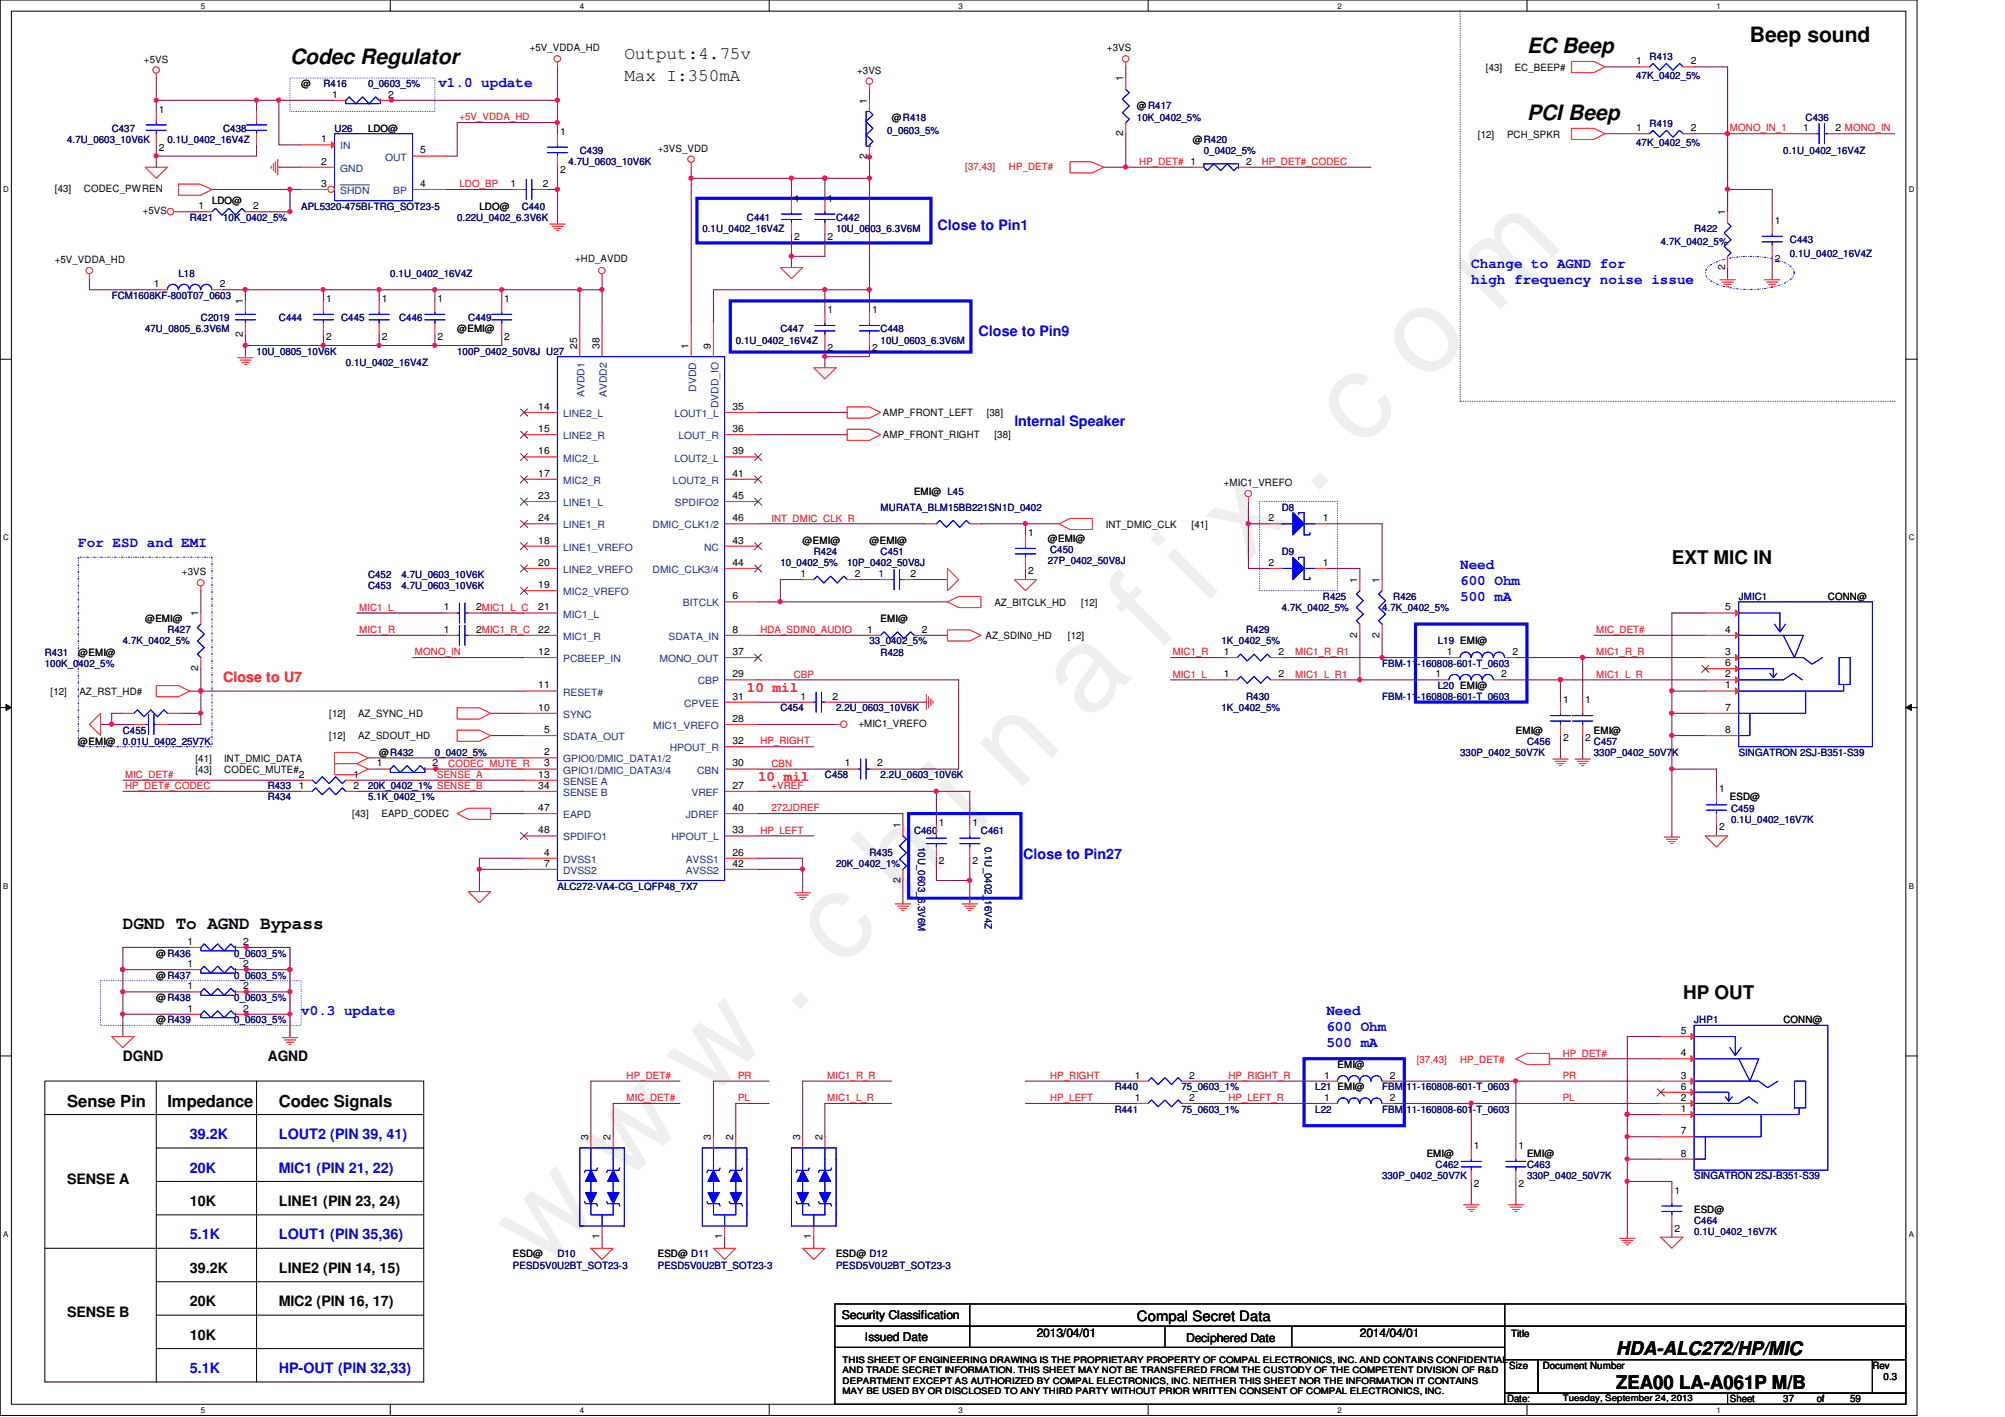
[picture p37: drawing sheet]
<svg xmlns="http://www.w3.org/2000/svg" width="297mm" height="210mm" viewBox="0 0 297 210" stroke-linecap="round" stroke-linejoin="round" font-family="sans-serif">
<defs><g id="words">
<text font-size="17.6" fill="#f0f" x="80.1" y="188" transform="rotate(-45 80.1 188)">w w w . c h i n a f i x . c o m</text>
<g font-size="3.1">
<text x="43" y="9.5">Codec Regulator</text>
<text x="226.2" y="7.8">EC Beep</text>
<text x="259.2" y="6.2">Beep sound</text>
<text x="226.2" y="17.7">PCI Beep</text>
</g>
<g font-size="2.8">
<text x="247.7" y="83.5">EXT MIC IN</text>
<text x="249.3" y="147.9">HP OUT</text>
<text x="239.4" y="200.7">HDA-ALC272/HP/MIC</text>
<text x="239.4" y="205.7">ZEA00 LA-A061P M/B</text>
</g>
<g font-size="2.6">
<text x="92.5" y="8.7">Output:4.75v</text>
<text x="92.5" y="12">Max I:350mA</text>
<text x="18.2" y="137.5">DGND To AGND Bypass</text>
</g>
<g font-size="2.5">
<text x="9.9" y="164">Sense Pin</text>
<text x="24.8" y="164">Impedance</text>
<text x="41.3" y="164">Codec Signals</text>
</g>
<g font-size="2.1" fill="#00f">
<text x="64.9" y="13">v1.0 update</text>
<text x="138.9" y="34">Close to Pin1</text>
<text x="218" y="39.7">Change to AGND for</text>
<text x="218" y="42.1">high frequency noise issue</text>
<text x="145" y="49.7">Close to Pin9</text>
<text x="150.3" y="63.1">Internal Speaker</text>
<text x="11.6" y="81">For ESD and EMI</text>
<text x="216.3" y="84.3">Need</text>
<text x="216.3" y="86.7">600 Ohm</text>
<text x="216.3" y="89">500 mA</text>
<text x="151.6" y="127.3">Close to Pin27</text>
<text x="44.6" y="150.3">v0.3 update</text>
<text x="196.5" y="150.3">Need</text>
<text x="196.5" y="152.7">600 Ohm</text>
<text x="196.5" y="155.1">500 mA</text>
<text x="28.1" y="173.7">20K</text>
<text x="28.1" y="168.7">39.2K</text>
<text x="41.3" y="173.7">MIC1 (PIN 21, 22)</text>
<text x="41.3" y="168.7">LOUT2 (PIN 39, 41)</text>
<text x="28.1" y="183.6">5.1K</text>
<text x="41.3" y="183.6">LOUT1 (PIN 35,36)</text>
<text x="28.1" y="203.4">5.1K</text>
<text x="41.3" y="203.4">HP-OUT (PIN 32,33)</text>
</g>
<g font-size="2.1" fill="#f00">
<text x="33.1" y="101">Close to U7</text>
<text x="110.7" y="102.4">10 mil</text>
<text x="112.3" y="115.7">10 mil</text>
</g>
<g font-size="2.1">
<text x="18.2" y="157.2">DGND</text>
<text x="39.7" y="157.2">AGND</text>
<text x="9.9" y="175.3">SENSE A</text>
<text x="28.1" y="178.6">10K</text>
<text x="41.3" y="178.6">LINE1 (PIN 23, 24)</text>
<text x="28.1" y="188.6">39.2K</text>
<text x="41.3" y="188.6">LINE2 (PIN 14, 15)</text>
<text x="9.9" y="195.2">SENSE B</text>
<text x="28.1" y="193.5">20K</text>
<text x="41.3" y="193.5">MIC2 (PIN 16, 17)</text>
<text x="168.4" y="195.6">Compal Secret Data</text>
<text x="28.1" y="198.5">10K</text>
</g>
<g font-size="1.8">
<text x="124.7" y="195.5">Security Classification</text>
<text x="128.1" y="198.6">Issued Date</text>
<text x="153.6" y="198.1">2013/04/01</text>
<text x="175.7" y="198.8">Deciphered Date</text>
<text x="201.5" y="198.1">2014/04/01</text>
</g>
<g font-size="1.5">
<text x="21.3" y="9.3">+5VS</text>
<text x="78.5" y="7.6">+5V_VDDA_HD</text>
<text x="127" y="10.9">+3VS</text>
<text x="164" y="7.6">+3VS</text>
<text x="220.1" y="10.5">[43]</text>
<text x="224.4" y="10.5">EC_BEEP#</text>
<text x="242.4" y="9.5">1</text>
<text x="250.5" y="9.5">2</text>
<text x="23.5" y="16.7">1</text>
<text x="44.6" y="12.9">@</text>
<text x="49.2" y="14.5">1</text>
<text x="57.5" y="14.5">2</text>
<text x="128.4" y="15.4" transform="rotate(-90 128.4 15.4)">1</text>
<text x="132.1" y="17.9">@R418</text>
<text x="166.4" y="12.1" transform="rotate(-90 166.4 12.1)">1</text>
<text x="168.4" y="16.2">@R417</text>
<text x="23.5" y="22.3">2</text>
<text x="47.6" y="21.1">1</text>
<text x="54.5" y="19.5">LDO@</text>
<text x="62.3" y="22.7">5</text>
<text x="83" y="20">1</text>
<text x="97.4" y="22.5">+3VS_VDD</text>
<text x="128.4" y="23.6" transform="rotate(-90 128.4 23.6)">2</text>
<text x="166.4" y="20.2" transform="rotate(-90 166.4 20.2)">2</text>
<text x="176.7" y="21.2">@R420</text>
<text x="218.9" y="20.5">[12]</text>
<text x="223.3" y="20.5">PCH_SPKR</text>
<text x="242.4" y="19.4">1</text>
<text x="250.5" y="19.4">2</text>
<text x="267.2" y="19.4">1</text>
<text x="271.9" y="19.4">2 MONO_IN</text>
<text x="8.1" y="28.4">[43]</text>
<text x="12.4" y="28.4">CODEC_PWREN</text>
<text x="47.6" y="24.4">2</text>
<text x="47.6" y="27.7">3</text>
<text x="62.3" y="27.7">4</text>
<text x="75.6" y="27.7">1</text>
<text x="80.4" y="27.7">2</text>
<text x="83" y="25.6">2</text>
<text x="117.6" y="29.9">1</text>
<text x="122.6" y="29.9">1</text>
<text x="184.6" y="24.4">2</text>
<text x="21.2" y="31.7">+5VS</text>
<text x="29.4" y="31">1</text>
<text x="31.4" y="30.3">LDO@</text>
<text x="37.5" y="31">2</text>
<text x="71" y="31.1">LDO@</text>
<text x="117.6" y="35.5">2</text>
<text x="122.6" y="35.5">2</text>
<text x="255.6" y="31.9" transform="rotate(-90 255.6 31.9)">1</text>
<text x="262.9" y="33.2">1</text>
<text x="8.1" y="39">+5V_VDDA_HD</text>
<text x="85.2" y="38.8">+HD_AVDD</text>
<text x="255.6" y="40" transform="rotate(-90 255.6 40)">2</text>
<text x="262.9" y="38.8">2</text>
<text x="22.8" y="42.5">1</text>
<text x="32.6" y="42.5">2</text>
<text x="36" y="45.1" transform="rotate(-90 36 45.1)">1</text>
<text x="48.3" y="44.7">1</text>
<text x="56.6" y="44.7">1</text>
<text x="64.8" y="44.7">1</text>
<text x="74.7" y="44.7">1</text>
<text x="122.6" y="46.4">1</text>
<text x="129.2" y="46.4">1</text>
<text x="36" y="49.9" transform="rotate(-90 36 49.9)">2</text>
<text x="48.3" y="50.4">2</text>
<text x="56.6" y="50.4">2</text>
<text x="64.8" y="50.4">2</text>
<text x="67.7" y="49.2">@EMI@</text>
<text x="74.7" y="50.4">2</text>
<text x="85.5" y="51.7" transform="rotate(-90 85.5 51.7)">25</text>
<text x="88.8" y="51.7" transform="rotate(-90 88.8 51.7)">38</text>
<text x="102" y="51.7" transform="rotate(-90 102 51.7)">1</text>
<text x="105.3" y="51.7" transform="rotate(-90 105.3 51.7)">9</text>
<text x="122.6" y="52">2</text>
<text x="129.2" y="52">2</text>
<text x="79.8" y="60.7">14</text>
<text x="79.8" y="64">15</text>
<text x="108.5" y="64">36</text>
<text x="108.5" y="60.7">35</text>
<text x="130.8" y="61.6">AMP_FRONT_LEFT</text>
<text x="130.8" y="64.9">AMP_FRONT_RIGHT</text>
<text x="146.2" y="61.6">[38]</text>
<text x="147.3" y="64.9">[38]</text>
<text x="79.8" y="70.6">17</text>
<text x="79.8" y="67.3">16</text>
<text x="108.5" y="70.6">41</text>
<text x="108.5" y="67.3">39</text>
<text x="79.8" y="73.9">23</text>
<text x="79.8" y="77.2">24</text>
<text x="108.5" y="77.2">46</text>
<text x="108.5" y="73.9">45</text>
<text x="135.4" y="73.3">EMI@ L45</text>
<text x="181.3" y="72">+MIC1_VREFO</text>
<text x="187.9" y="77.2">2</text>
<text x="196" y="77.2">1</text>
<text x="79.8" y="80.5">18</text>
<text x="79.8" y="83.8">20</text>
<text x="108.5" y="83.8">44</text>
<text x="108.5" y="80.5">43</text>
<text x="118.9" y="80.6">@EMI@</text>
<text x="128.8" y="80.6">@EMI@</text>
<text x="152.3" y="79.4">1</text>
<text x="155.2" y="80.3">@EMI@</text>
<text x="163.8" y="78.1">INT_DMIC_CLK</text>
<text x="176.5" y="78.1">[41]</text>
<text x="187.9" y="83.8">2</text>
<text x="196" y="83.8">1</text>
<text x="27" y="85.2">+3VS</text>
<text x="79.8" y="87.1">19</text>
<text x="108.5" y="88.8">6</text>
<text x="118.6" y="85.5">1</text>
<text x="126.7" y="85.5">2</text>
<text x="130.1" y="85.5">1</text>
<text x="134.9" y="85.5">2</text>
<text x="147.3" y="89.7">AZ_BITCLK_HD</text>
<text x="152.3" y="85">2</text>
<text x="160.2" y="89.7">[12]</text>
<text x="201.1" y="86.4" transform="rotate(-90 201.1 86.4)">1</text>
<text x="204.4" y="86.4" transform="rotate(-90 204.4 86.4)">1</text>
<text x="270.8" y="88.9">CONN@</text>
<text x="21.5" y="92.2">@EMI@</text>
<text x="29.4" y="91.3" transform="rotate(-90 29.4 91.3)">1</text>
<text x="65.7" y="93.7">1</text>
<text x="65.7" y="90.4">1</text>
<text x="70.5" y="93.7">2MIC1_R_C</text>
<text x="70.5" y="90.4">2MIC1_L_C</text>
<text x="79.8" y="90.4">21</text>
<text x="79.8" y="93.7">22</text>
<text x="108.5" y="93.7">8</text>
<text x="128.5" y="93.7">1</text>
<text x="130.5" y="92.2">EMI@</text>
<text x="136.6" y="93.7">2</text>
<text x="146" y="94.7">AZ_SDIN0_HD</text>
<text x="158.2" y="94.7">[12]</text>
<text x="201.1" y="94.4" transform="rotate(-90 201.1 94.4)">2</text>
<text x="204.4" y="94.4" transform="rotate(-90 204.4 94.4)">2</text>
<text x="255.6" y="93.7">4</text>
<text x="255.6" y="90.4">5</text>
<text x="11.6" y="97.1">@EMI@</text>
<text x="29.4" y="99.4" transform="rotate(-90 29.4 99.4)">2</text>
<text x="79.8" y="97">12</text>
<text x="79.8" y="102">11</text>
<text x="108.5" y="97">37</text>
<text x="108.5" y="100.3">29</text>
<text x="181.3" y="100.3">1</text>
<text x="181.3" y="97">1</text>
<text x="189.4" y="100.3">2</text>
<text x="189.4" y="97">2</text>
<text x="212.7" y="100.3">1</text>
<text x="214.3" y="97">1</text>
<text x="222.4" y="100.3">2</text>
<text x="224.1" y="97">2</text>
<text x="255.6" y="100.3">2</text>
<text x="255.6" y="97">3</text>
<text x="255.6" y="98.7">6</text>
<text x="255.6" y="102">1</text>
<text x="7.5" y="102.9">[12]</text>
<text x="11.8" y="102.9">AZ_RST_HD#</text>
<text x="48.8" y="106.2">[12]</text>
<text x="53" y="106.2">AZ_SYNC_HD</text>
<text x="79.8" y="105.3">10</text>
<text x="108.5" y="106.9">28</text>
<text x="108.5" y="103.6">31</text>
<text x="118.6" y="103.6">1</text>
<text x="123.4" y="103.6">2</text>
<text x="127.2" y="107.7">+MIC1_VREFO</text>
<text x="231.6" y="104.2">1</text>
<text x="234.9" y="104.2">1</text>
<text x="255.6" y="105.3">7</text>
<text x="11.6" y="110.3">@EMI@</text>
<text x="29" y="112.8">[41]</text>
<text x="33.2" y="112.8">INT_DMIC_DATA</text>
<text x="48.8" y="109.5">[12]</text>
<text x="53" y="109.5">AZ_SDOUT_HD</text>
<text x="55.8" y="113.5">1</text>
<text x="56.2" y="112">@R432</text>
<text x="64.1" y="113.5">2</text>
<text x="80.6" y="108.6">5</text>
<text x="80.6" y="111.9">2</text>
<text x="80.6" y="113.5">3</text>
<text x="108.5" y="113.5">30</text>
<text x="108.5" y="110.2">32</text>
<text x="125.2" y="113.5">1</text>
<text x="130" y="113.5">2</text>
<text x="224.6" y="108.7">EMI@</text>
<text x="231.6" y="109.8">2</text>
<text x="234.9" y="109.8">2</text>
<text x="236.1" y="108.7">EMI@</text>
<text x="255.6" y="108.6">8</text>
<text x="29" y="114.5">[43]</text>
<text x="33.2" y="114.5">CODEC_MUTE#</text>
<text x="44.3" y="115.2">2</text>
<text x="44.3" y="116.8">1</text>
<text x="52.4" y="115.2">1</text>
<text x="52.4" y="116.8">2</text>
<text x="79.8" y="115.2">13</text>
<text x="79.8" y="116.8">34</text>
<text x="108.5" y="116.8">27</text>
<text x="254.7" y="117.4">1</text>
<text x="256.3" y="118.6">ESD@</text>
<text x="52.2" y="121.1">[43]</text>
<text x="56.5" y="121.1">EAPD_CODEC</text>
<text x="79.8" y="120.1">47</text>
<text x="79.8" y="123.4">48</text>
<text x="108.5" y="123.4">33</text>
<text x="108.5" y="120.1">40</text>
<text x="133.4" y="122.7" transform="rotate(-90 133.4 122.7)">1</text>
<text x="139.1" y="122.3">1</text>
<text x="144.1" y="122.3">1</text>
<text x="254.7" y="123">2</text>
<text x="80.6" y="126.7">4</text>
<text x="80.6" y="128.4">7</text>
<text x="108.5" y="126.7">26</text>
<text x="108.5" y="128.4">42</text>
<text x="133.4" y="130.8" transform="rotate(-90 133.4 130.8)">2</text>
<text x="139.1" y="128">2</text>
<text x="144.1" y="128">2</text>
<text x="23.2" y="141.7">@R436</text>
<text x="27.8" y="140">1</text>
<text x="27.8" y="143.3">1</text>
<text x="36" y="140">2</text>
<text x="36" y="143.3">2</text>
<text x="23.2" y="145">@R437</text>
<text x="23.2" y="148.3">@R438</text>
<text x="27.8" y="149.9">1</text>
<text x="27.8" y="146.6">1</text>
<text x="36" y="149.9">2</text>
<text x="36" y="146.6">2</text>
<text x="23.2" y="151.6">@R439</text>
<text x="249" y="153.2">5</text>
<text x="264.2" y="151.6">CONN@</text>
<text x="168.1" y="159.8">1</text>
<text x="176.2" y="159.8">2</text>
<text x="196.2" y="159.8">1</text>
<text x="198.2" y="158.2">EMI@</text>
<text x="205.9" y="159.8">2</text>
<text x="249" y="159.8">3</text>
<text x="249" y="156.5">4</text>
<text x="249" y="161.4">6</text>
<text x="168.1" y="163.1">1</text>
<text x="176.2" y="163.1">2</text>
<text x="196.2" y="163.1">1</text>
<text x="205.9" y="163.1">2</text>
<text x="249" y="163.1">2</text>
<text x="249" y="164.7">1</text>
<text x="87.2" y="168.9" transform="rotate(-90 87.2 168.9)">3</text>
<text x="90.5" y="168.9" transform="rotate(-90 90.5 168.9)">2</text>
<text x="105.3" y="168.9" transform="rotate(-90 105.3 168.9)">3</text>
<text x="108.6" y="168.9" transform="rotate(-90 108.6 168.9)">2</text>
<text x="118.5" y="168.9" transform="rotate(-90 118.5 168.9)">3</text>
<text x="121.8" y="168.9" transform="rotate(-90 121.8 168.9)">2</text>
<text x="211.4" y="171.4">EMI@</text>
<text x="218.4" y="170.2">1</text>
<text x="225" y="170.2">1</text>
<text x="226.2" y="171.4">EMI@</text>
<text x="249" y="168">7</text>
<text x="249" y="171.3">8</text>
<text x="218.4" y="175.9">2</text>
<text x="225" y="175.9">2</text>
<text x="248.1" y="176.8">1</text>
<text x="251" y="179.7">ESD@</text>
<text x="88.8" y="183.6" transform="rotate(-90 88.8 183.6)">1</text>
<text x="107" y="183.6" transform="rotate(-90 107 183.6)">1</text>
<text x="120.2" y="183.6" transform="rotate(-90 120.2 183.6)">1</text>
<text x="248.1" y="182.5">2</text>
<text x="76" y="186.3">ESD@</text>
<text x="97.4" y="186.3">ESD@ D11</text>
<text x="123.9" y="186.3">ESD@ D12</text>
<text x="223.9" y="198">Title</text>
<text x="223.6" y="202.8">Size</text>
<text x="228.6" y="202.8">Document Number</text>
<text x="277.4" y="202.8">Rev</text>
<text x="223.3" y="207.7">Date:</text>
<text x="256.3" y="207.7">Sheet</text>
<text x="264.2" y="207.7">37</text>
<text x="269.2" y="207.7">of</text>
<text x="274.1" y="207.7">59</text>
<text x="279.1" y="204.4">0.3</text>
</g>
<g font-size="1.5" fill="#000080">
<text x="242.4" y="11.8">47K_0402_5%</text>
<text x="244.4" y="8.9">R413</text>
<text x="47.9" y="12.9">R416</text>
<text x="54.5" y="12.9">0_0603_5%</text>
<text x="168.4" y="17.9">10K_0402_5%</text>
<text x="267.5" y="17.9">C436</text>
<text x="9.9" y="21.2">4.7U_0603_10V6K</text>
<text x="16.5" y="19.5">C437</text>
<text x="24.8" y="21.2">0.1U_0402_16V4Z</text>
<text x="33.1" y="19.5">C438</text>
<text x="49.6" y="19.5">U26</text>
<text x="85.9" y="22.8">C439</text>
<text x="131.4" y="19.9">0_0603_5%</text>
<text x="178.3" y="22.8">0_0402_5%</text>
<text x="242.4" y="21.7">47K_0402_5%</text>
<text x="244.4" y="18.8">R419</text>
<text x="264.2" y="22.8">0.1U_0402_16V4Z</text>
<text x="84.2" y="24.5">4.7U_0603_10V6K</text>
<text x="28.1" y="32.7">R421</text>
<text x="33.1" y="32.7">10K_0402_5%</text>
<text x="44.6" y="31.1">APL5320-475BI-TRG_SOT23-5</text>
<text x="67.7" y="32.7">0.22U_0402_6.3V6K</text>
<text x="77.3" y="31.1">C440</text>
<text x="104.1" y="34.4">0.1U_0402_16V4Z</text>
<text x="110.7" y="32.7">C441</text>
<text x="123.9" y="32.7">C442</text>
<text x="123.9" y="34.4">10U_0603_6.3V6M</text>
<text x="251" y="34.4">R422</text>
<text x="26.5" y="41">L18</text>
<text x="57.8" y="41">0.1U_0402_16V4Z</text>
<text x="246" y="36.4">4.7K_0402_5%</text>
<text x="265.2" y="36">C443</text>
<text x="265.2" y="38">0.1U_0402_16V4Z</text>
<text x="16.5" y="44.3">FCM1608KF-800T07_0603</text>
<text x="29.8" y="47.6">C2019</text>
<text x="41.3" y="47.6">C444</text>
<text x="50.5" y="47.6">C445</text>
<text x="59.1" y="47.6">C446</text>
<text x="69.4" y="47.6">C449</text>
<text x="21.5" y="49.2">47U_0805_6.3V6M</text>
<text x="38" y="52.5">10U_0805_10V6K</text>
<text x="67.7" y="52.5">100P_0402_50V8J U27</text>
<text x="109" y="50.9">0.1U_0402_16V4Z</text>
<text x="115.6" y="49.2">C447</text>
<text x="130.5" y="49.2">C448</text>
<text x="130.5" y="50.9">10U_0603_6.3V6M</text>
<text x="51.2" y="54.2">0.1U_0402_16V4Z</text>
<text x="130.5" y="75.6">MURATA_BLM15BB221SN1D_0402</text>
<text x="189.9" y="75.6">D8</text>
<text x="115.6" y="83.9">10_0402_5%</text>
<text x="120.6" y="82.3">R424</text>
<text x="125.5" y="83.9">10P_0402_50V8J</text>
<text x="130.5" y="82.3">C451</text>
<text x="155.2" y="83.6">27P_0402_50V8J</text>
<text x="155.6" y="81.9">C450</text>
<text x="189.9" y="82.3">D9</text>
<text x="54.5" y="87.2">C453</text>
<text x="54.5" y="85.6">C452</text>
<text x="59.5" y="87.2">4.7U_0603_10V6K</text>
<text x="59.5" y="85.6">4.7U_0603_10V6K</text>
<text x="196" y="88.9">R425</text>
<text x="206.4" y="88.9">R426</text>
<text x="257.6" y="88.9">JMIC1</text>
<text x="18.2" y="95.5">4.7K_0402_5%</text>
<text x="24.8" y="93.8">R427</text>
<text x="128.8" y="95.5">33_0402_5%</text>
<text x="181" y="95.5">1K_0402_5%</text>
<text x="184.6" y="93.8">R429</text>
<text x="189.9" y="90.5">4.7K_0402_5%</text>
<text x="204.8" y="90.5">4.7K_0402_5%</text>
<text x="213" y="95.5">L19 EMI@</text>
<text x="6.6" y="97.1">R431</text>
<text x="6.6" y="98.8">100K_0402_5%</text>
<text x="130.5" y="97.1">R428</text>
<text x="204.8" y="98.8">FBM-11-160808-601-T_0603</text>
<text x="115.6" y="105.4">C454</text>
<text x="123.9" y="105.4">2.2U_0603_10V6K</text>
<text x="181" y="105.4">1K_0402_5%</text>
<text x="184.6" y="103.7">R430</text>
<text x="204.8" y="103.7">FBM-11-160808-601-T_0603</text>
<text x="213" y="102.1">L20 EMI@</text>
<text x="18.2" y="108.7">C455</text>
<text x="18.2" y="110.3">0.01U_0402_25V7K</text>
<text x="64.4" y="112">0_0402_5%</text>
<text x="216.3" y="112">330P_0402_50V7K</text>
<text x="226.2" y="110.3">C456</text>
<text x="236.1" y="110.3">C457</text>
<text x="236.1" y="112">330P_0402_50V7K</text>
<text x="257.6" y="112">SINGATRON 2SJ-B351-S39</text>
<text x="39.7" y="116.9">R433</text>
<text x="39.7" y="118.6">R434</text>
<text x="54.5" y="116.9">20K_0402_1% SENSE_B</text>
<text x="54.5" y="118.6">5.1K_0402_1%</text>
<text x="122.2" y="115.3">C458</text>
<text x="130.5" y="115.3">2.2U_0603_10V6K</text>
<text x="135.4" y="123.5">C460</text>
<text x="136" y="125.5" transform="rotate(90 136 125.5)">10U_0603_6.3V6M</text>
<text x="145.3" y="123.5">C461</text>
<text x="145.9" y="125.5" transform="rotate(90 145.9 125.5)">0.1U_0402_16V4Z</text>
<text x="256.5" y="120.2">C459</text>
<text x="256.5" y="121.9">0.1U_0402_16V7K</text>
<text x="82.6" y="131.8">ALC272-VA4-CG_LQFP48_7X7</text>
<text x="123.9" y="128.5">20K_0402_1%</text>
<text x="128.8" y="126.8">R435</text>
<text x="34.7" y="141.7">0_0603_5%</text>
<text x="34.7" y="145">0_0603_5%</text>
<text x="34.7" y="148.3">0_0603_5%</text>
<text x="34.7" y="151.6">0_0603_5%</text>
<text x="251" y="151.6">JHP1</text>
<text x="165.1" y="161.5">R440</text>
<text x="175" y="161.5">75_0603_1%</text>
<text x="194.9" y="161.5">L21 EMI@</text>
<text x="204.8" y="161.5">FBM-11-160808-601-T_0603</text>
<text x="165.1" y="164.8">R441</text>
<text x="175" y="164.8">75_0603_1%</text>
<text x="194.9" y="164.8">L22</text>
<text x="204.8" y="164.8">FBM-11-160808-601-T_0603</text>
<text x="212.7" y="173.1">C462</text>
<text x="226.2" y="173.1">C463</text>
<text x="204.8" y="174.7">330P_0402_50V7K</text>
<text x="226.2" y="174.7">330P_0402_50V7K</text>
<text x="251" y="174.7">SINGATRON 2SJ-B351-S39</text>
<text x="251" y="181.3">C464</text>
<text x="251" y="183">0.1U_0402_16V7K</text>
<text x="76" y="187.9">PESD5V0U2BT_SOT23-3</text>
<text x="82.6" y="186.3">D10</text>
<text x="97.4" y="187.9">PESD5V0U2BT_SOT23-3</text>
<text x="123.9" y="187.9">PESD5V0U2BT_SOT23-3</text>
</g>
<g font-size="1.5" fill="#f00">
<text x="68.1" y="17.8">+5V_VDDA_HD</text>
<text x="256.3" y="19.5">MONO_IN_1</text>
<text x="68.1" y="27.7">LDO_BP</text>
<text x="143" y="25.1">[37,43]</text>
<text x="149.5" y="25.1">HP_DET#</text>
<text x="168.8" y="24.4">HP_DET# 1</text>
<text x="186.9" y="24.4">HP_DET#_CODEC</text>
<text x="114.3" y="77.3">INT_DMIC_CLK_R</text>
<text x="53.2" y="90.5">MIC1_L</text>
<text x="53.2" y="93.8">MIC1_R</text>
<text x="112.6" y="93.8">HDA_SDIN0_AUDIO</text>
<text x="236.5" y="93.8">MIC_DET#</text>
<text x="61.5" y="97.1">MONO_IN</text>
<text x="117.6" y="100.4">CBP</text>
<text x="173.7" y="97.1">MIC1_R</text>
<text x="173.7" y="100.4">MIC1_L</text>
<text x="191.9" y="97.1">MIC1_R_R1</text>
<text x="191.9" y="100.4">MIC1_L_R1</text>
<text x="236.5" y="100.4">MIC1_L_R</text>
<text x="236.5" y="97.1">MIC1_R_R</text>
<text x="66.4" y="113.6">CODEC_MUTE_R</text>
<text x="112.6" y="110.3">HP_RIGHT</text>
<text x="114.3" y="113.6">CBN</text>
<text x="18.5" y="116.9">HP_DET#_CODEC</text>
<text x="18.5" y="115.2">MIC_DET#</text>
<text x="64.8" y="115.2">SENSE_A</text>
<text x="114.3" y="116.9">+VREF</text>
<text x="112.6" y="123.5">HP_LEFT</text>
<text x="114.3" y="120.2">272JDREF</text>
<text x="92.8" y="159.8">HP_DET#</text>
<text x="109.3" y="159.8">PR</text>
<text x="122.6" y="159.8">MIC1_R_R</text>
<text x="155.6" y="159.8">HP_RIGHT</text>
<text x="182" y="159.8">HP_RIGHT_R</text>
<text x="209.9" y="157.4">[37,43]</text>
<text x="216.3" y="157.4">HP_DET#</text>
<text x="231.5" y="159.8">PR</text>
<text x="231.5" y="156.5">HP_DET#</text>
<text x="92.8" y="163.1">MIC_DET#</text>
<text x="109.3" y="163.1">PL</text>
<text x="122.6" y="163.1">MIC1_L_R</text>
<text x="155.6" y="163.1">HP_LEFT</text>
<text x="182" y="163.1">HP_LEFT_R</text>
<text x="231.5" y="163.1">PL</text>
</g>
<g font-size="1.5" fill="#004080">
<text x="50.4" y="22.1">IN</text>
<text x="57.1" y="23.8">OUT</text>
<text x="50.4" y="25.4">GND</text>
<text x="50.4" y="28.7">SHDN</text>
<text x="58.2" y="28.7">BP</text>
<text x="86.6" y="58.8" transform="rotate(-90 86.6 58.8)">AVDD1</text>
<text x="89.9" y="58.8" transform="rotate(-90 89.9 58.8)">AVDD2</text>
<text x="103.1" y="58" transform="rotate(-90 103.1 58)">DVDD</text>
<text x="83.4" y="61.8">LINE2_L</text>
<text x="83.4" y="65.1">LINE2_R</text>
<text x="99.9" y="61.8">LOUT1_L</text>
<text x="100.5" y="65.1">LOUT_R</text>
<text x="106.4" y="60.5" transform="rotate(-90 106.4 60.5)">DVDD_IO</text>
<text x="83.4" y="71.7">MIC2_R</text>
<text x="83.4" y="68.4">MIC2_L</text>
<text x="99.6" y="71.7">LOUT2_R</text>
<text x="99.9" y="68.4">LOUT2_L</text>
<text x="83.4" y="75">LINE1_L</text>
<text x="100" y="75">SPDIFO2</text>
<text x="83.4" y="78.3">LINE1_R</text>
<text x="83.4" y="81.6">LINE1_VREFO</text>
<text x="96.7" y="78.3">DMIC_CLK1/2</text>
<text x="104.3" y="81.6">NC</text>
<text x="83.4" y="84.9">LINE2_VREFO</text>
<text x="83.4" y="88.2">MIC2_VREFO</text>
<text x="96.7" y="84.9">DMIC_CLK3/4</text>
<text x="101.2" y="89.8">BITCLK</text>
<text x="83.4" y="91.5">MIC1_L</text>
<text x="83.4" y="94.8">MIC1_R</text>
<text x="99.1" y="94.8">SDATA_IN</text>
<text x="83.4" y="98.1">PCBEEP_IN</text>
<text x="97.7" y="98.1">MONO_OUT</text>
<text x="103.4" y="101.4">CBP</text>
<text x="83.4" y="103">RESET#</text>
<text x="83.4" y="106.3">SYNC</text>
<text x="96.8" y="108">MIC1_VREFO</text>
<text x="101.3" y="104.7">CPVEE</text>
<text x="83.4" y="109.6">SDATA_OUT</text>
<text x="83.4" y="112.9">GPIO0/DMIC_DATA1/2</text>
<text x="99.2" y="111.3">HPOUT_R</text>
<text x="83.4" y="116.2">SENSE A</text>
<text x="83.4" y="114.6">GPIO1/DMIC_DATA3/4</text>
<text x="83.4" y="117.9">SENSE B</text>
<text x="102.4" y="117.9">VREF</text>
<text x="103.3" y="114.6">CBN</text>
<text x="83.4" y="121.2">EAPD</text>
<text x="83.4" y="124.5">SPDIFO1</text>
<text x="99.5" y="124.5">HPOUT_L</text>
<text x="101.6" y="121.2">JDREF</text>
<text x="83.4" y="127.8">DVSS1</text>
<text x="83.4" y="129.5">DVSS2</text>
<text x="101.6" y="127.8">AVSS1</text>
<text x="101.6" y="129.5">AVSS2</text>
</g>
<g font-size="1.3">
<text x="124.8" y="201.9">THIS SHEET OF ENGINEERING DRAWING IS THE PROPRIETARY PROPERTY OF COMPAL ELECTRONICS, INC. AND CONTAINS CONFIDENTIAL</text>
<text x="124.8" y="203.5">AND TRADE SECRET INFORMATION. THIS SHEET MAY NOT BE TRANSFERED FROM THE CUSTODY OF THE COMPETENT DIVISION OF R&amp;D</text>
<text x="124.8" y="205">DEPARTMENT EXCEPT AS AUTHORIZED BY COMPAL ELECTRONICS, INC. NEITHER THIS SHEET NOR THE INFORMATION IT CONTAINS</text>
<text x="124.8" y="206.5">MAY BE USED BY OR DISCLOSED TO ANY THIRD PARTY WITHOUT PRIOR WRITTEN CONSENT OF COMPAL ELECTRONICS, INC.</text>
<text x="231.5" y="207.6">Tuesday, September 24, 2013</text>
</g>
<g font-size="1.2">
<text x="29.8" y="1.3">5</text>
<text x="85.9" y="1.3">4</text>
<text x="142" y="1.3">3</text>
<text x="198.2" y="1.3">2</text>
<text x="254.3" y="1.3">1</text>
<text x=".5" y="28.5">D</text>
<text x="282.8" y="28.5">D</text>
<text x=".5" y="80.1">C</text>
<text x="282.8" y="80.1">C</text>
<text x=".5" y="131.7">B</text>
<text x="282.8" y="131.7">B</text>
<text x=".5" y="183.3">A</text>
<text x="282.8" y="183.3">A</text>
<text x="29.8" y="209.3">5</text>
<text x="85.9" y="209.3">4</text>
<text x="142" y="209.3">3</text>
<text x="198.2" y="209.3">2</text>
<text x="254.3" y="209.3">1</text>
</g>
</g></defs>
<path d="M0 0h284v209.7h-283.9zM1.7 1.7h280.6v206.3h-280.6z" fill="none" stroke="#000" stroke-width=".15"/>
<g fill="#fff">
<path d="M29.8 .2h.5v1.3h-.5z"/>
<path d="M29.8 208.2h.5v1.3h-.5z"/>
</g>
<path d="M57.8 0v1.7M57.8 208v1.7" fill="none" stroke="#000" stroke-width=".15"/>
<g fill="#fff">
<path d="M85.9 .2h.6v1.3h-.6z"/>
<path d="M85.9 208.2h.6v1.3h-.6z"/>
</g>
<path d="M114 0v1.7M114 208v1.7" fill="none" stroke="#000" stroke-width=".15"/>
<g fill="#fff">
<path d="M142 .2h.6v1.3h-.6z"/>
<path d="M142 208.2h.6v1.3h-.6z"/>
</g>
<path d="M170.1 0v1.7M170.1 208v1.7" fill="none" stroke="#000" stroke-width=".15"/>
<g fill="#fff">
<path d="M198.2 .2h.5v1.3h-.5z"/>
<path d="M198.2 208.2h.5v1.3h-.5z"/>
</g>
<path d="M226.2 0v1.7M226.2 208v1.7" fill="none" stroke="#000" stroke-width=".15"/>
<g fill="#fff">
<path d="M254.3 .2h.6v1.3h-.6z"/>
<path d="M254.3 208.2h.6v1.3h-.6z"/>
<path d="M.5 27.4h.8v1.3h-.8z"/>
<path d="M282.8 27.4h.8v1.3h-.8z"/>
<path d="M.5 79h.8v1.3h-.8z"/>
<path d="M282.8 79h.8v1.3h-.8z"/>
</g>
<path d="M0 53.2h1.7M282.4 53.2h1.6" fill="none" stroke="#000" stroke-width=".15"/>
<g fill="#fff">
<path d="M.5 130.6h.7v1.3h-.7z"/>
<path d="M282.8 130.6h.7v1.3h-.7z"/>
</g>
<path d="M0 104.8h1.7M.9 104.4l.8 .4-.8 .4zM282.4 104.8l.8-.4v.8zM282.4 104.8h1.6" fill="none" stroke="#000" stroke-width=".15"/>
<path d="M.9 104.4l.8 .4-.8 .4zM282.4 104.8l.8-.4v.8z" fill="#000"/>
<g fill="#fff">
<path d="M.5 182.2h.7v1.3h-.7z"/>
<path d="M282.8 182.2h.7v1.3h-.7z"/>
</g>
<g fill="none" stroke="#000" stroke-width=".15">
<path d="M0 156.4h1.7M282.4 156.4h1.6M6.6 160.1h56.2v44.6h-56.2zM6.6 165.1h56.2M23.2 160.1v44.6M23.2 170.1h39.6M23.2 175h39.6M23.2 180h39.6M38 160.1v44.6M6.6 184.9h56.2M23.2 189.9h39.6M23.2 194.8h39.6"/>
<path d="M23.2 199.8h39.6"/>
</g>
<path d="M216.3 1.7v57.7M216.3 59.4h64.4M280.7 59.4h.1" fill="none" stroke="#000" stroke-width=".15" stroke-dasharray="0 .3"/>
<path d="M253.1 39.6a8.4 8.4 0 0 1 4.9-1.6 13.1 13.1 0 0 1 6.9 1.2 1.3 1.3 0 0 1 .9 1.2 1.3 1.3 0 0 1-.9 1.3 13.8 13.8 0 0 1-9 .8 5 5 0 0 1-3.2-1.6l-.1-.5 .1-.4zM11.6 82.5h19.8v28.1h-19.8z" fill="none" stroke="#00f" stroke-width=".15" stroke-dasharray=".3 .3 0 .3 0 .3"/>
<path d="M103.2 29.4h34.7v6.6h-34.7zM108.2 44.6h35.6v7.6h-35.6z" fill="none" stroke="#00f" stroke-width=".47"/>
<path d="M43 11.6h21.4v4.9h-21.4zM14.9 145.3h29.7v6.6h-29.7z" fill="none" stroke="#00f" stroke-width=".15" stroke-dasharray="0 .3"/>
<path d="M64.4 51.2h9.9" fill="none" stroke="#800040" stroke-width=".15"/>
<circle cx="64.4" cy="51.2" r=".32" fill="#f0f"/>
<circle cx="64.4" cy="51.2" r=".32" fill="none" stroke="#f0f" stroke-width=".15"/>
<path d="M36.4 42.9h11.5v1.7" fill="none" stroke="#800040" stroke-width=".15"/>
<circle cx="36.3" cy="42.9" r=".32" fill="#f0f"/>
<circle cx="36.3" cy="42.9" r=".32" fill="none" stroke="#f0f" stroke-width=".15"/>
<path d="M64.4 42.9h-8.2v1.7" fill="none" stroke="#800040" stroke-width=".15"/>
<circle cx="56.1" cy="42.9" r=".32" fill="#f0f"/>
<circle cx="56.1" cy="42.9" r=".32" fill="none" stroke="#f0f" stroke-width=".15"/>
<path d="M47.9 42.9h8.3M64.4 42.9v1.7" fill="none" stroke="#800040" stroke-width=".15"/>
<circle cx="47.9" cy="42.9" r=".32" fill="#f0f"/>
<circle cx="47.9" cy="42.9" r=".32" fill="none" stroke="#f0f" stroke-width=".15"/>
<path d="M64.4 42.9h9.9" fill="none" stroke="#800040" stroke-width=".15"/>
<circle cx="64.4" cy="42.9" r=".32" fill="#f0f"/>
<circle cx="64.4" cy="42.9" r=".32" fill="none" stroke="#f0f" stroke-width=".15"/>
<path d="M56.2 49.5v1.7M64.4 49.5v1.7" fill="none" stroke="#800040" stroke-width=".15"/>
<circle cx="56.1" cy="51.2" r=".32" fill="#f0f"/>
<circle cx="56.1" cy="51.2" r=".32" fill="none" stroke="#f0f" stroke-width=".15"/>
<path d="M47.9 51.2h16.5" fill="none" stroke="#800040" stroke-width=".15"/>
<circle cx="47.9" cy="51.2" r=".32" fill="#f0f"/>
<circle cx="47.9" cy="51.2" r=".32" fill="none" stroke="#f0f" stroke-width=".15"/>
<path d="M38 14.9h3.3M67.7 18.2v4.9h-1.6M82.6 9.9v8.3M43 28.1v3.3" fill="none" stroke="#800040" stroke-width=".15"/>
<circle cx="42.9" cy="31.3" r=".32" fill="#f0f"/>
<circle cx="42.9" cy="31.3" r=".32" fill="none" stroke="#f0f" stroke-width=".15"/>
<path d="M23.2 11.6v3.3M38 14.9v1.6M41.3 14.9v6.6h3.3" fill="none" stroke="#800040" stroke-width=".15"/>
<circle cx="38" cy="14.8" r=".32" fill="#f0f"/>
<circle cx="38" cy="14.8" r=".32" fill="none" stroke="#f0f" stroke-width=".15"/>
<path d="M23.2 14.9v1.6" fill="none" stroke="#800040" stroke-width=".15"/>
<circle cx="23.1" cy="14.8" r=".32" fill="#f0f"/>
<circle cx="23.1" cy="14.8" r=".32" fill="none" stroke="#f0f" stroke-width=".15"/>
<path d="M23.2 14.9h14.8M67.7 18.2h14.9M66.1 28.1h9.9" fill="none" stroke="#800040" stroke-width=".15"/>
<circle cx="82.6" cy="18.1" r=".32" fill="#f0f"/>
<circle cx="82.6" cy="18.1" r=".32" fill="none" stroke="#f0f" stroke-width=".15"/>
<path d="M82.6 18.2v1.6M43 28.1h1.6" fill="none" stroke="#800040" stroke-width=".15"/>
<circle cx="42.9" cy="28" r=".32" fill="#f0f"/>
<circle cx="42.9" cy="28" r=".32" fill="none" stroke="#f0f" stroke-width=".15"/>
<path d="M26.5 31.4h3.3M38 31.4h5M61.1 97.4h16.5M29.8 102.4h47.8" fill="none" stroke="#800040" stroke-width=".15"/>
<circle cx="29.7" cy="102.3" r=".32" fill="#f0f"/>
<circle cx="29.7" cy="102.3" r=".32" fill="none" stroke="#f0f" stroke-width=".15"/>
<path d="M52.9 115.6h24.7M52.9 117.2h24.7M54.5 112.3h23.1M112.3 100.7h29.7M43 150.2v3.3" fill="none" stroke="#800040" stroke-width=".15"/>
<circle cx="42.9" cy="150.2" r=".32" fill="#f0f"/>
<circle cx="42.9" cy="150.2" r=".32" fill="none" stroke="#f0f" stroke-width=".15"/>
<path d="M43 143.6v3.3" fill="none" stroke="#800040" stroke-width=".15"/>
<circle cx="42.9" cy="143.6" r=".32" fill="#f0f"/>
<circle cx="42.9" cy="143.6" r=".32" fill="none" stroke="#f0f" stroke-width=".15"/>
<path d="M36.5 146.9h6.5M43 140.3v3.3" fill="none" stroke="#800040" stroke-width=".15"/>
<circle cx="36.5" cy="146.9" r=".32" fill="#f0f"/>
<circle cx="36.5" cy="146.9" r=".32" fill="none" stroke="#f0f" stroke-width=".15"/>
<path d="M36.5 140.3h6.5" fill="none" stroke="#800040" stroke-width=".15"/>
<circle cx="36.5" cy="140.3" r=".32" fill="#f0f"/>
<circle cx="36.5" cy="140.3" r=".32" fill="none" stroke="#f0f" stroke-width=".15"/>
<path d="M36.5 143.6h6.5" fill="none" stroke="#800040" stroke-width=".15"/>
<circle cx="42.9" cy="143.6" r=".32" fill="#f0f"/>
<circle cx="42.9" cy="143.6" r=".32" fill="none" stroke="#f0f" stroke-width=".15"/>
<circle cx="36.5" cy="143.6" r=".32" fill="#f0f"/>
<circle cx="36.5" cy="143.6" r=".32" fill="none" stroke="#f0f" stroke-width=".15"/>
<path d="M36.5 150.2h6.5" fill="none" stroke="#800040" stroke-width=".15"/>
<circle cx="36.5" cy="150.2" r=".32" fill="#f0f"/>
<circle cx="36.5" cy="150.2" r=".32" fill="none" stroke="#f0f" stroke-width=".15"/>
<path d="M43 146.9v3.3" fill="none" stroke="#800040" stroke-width=".15"/>
<circle cx="42.9" cy="146.9" r=".32" fill="#f0f"/>
<circle cx="42.9" cy="146.9" r=".32" fill="none" stroke="#f0f" stroke-width=".15"/>
<path d="M52.9 90.8h13.2M52.9 94.1h13.2M18.2 117.2h26.4M18.2 115.6h26.4M28.1 102.4h1.7M18.2 143.6h9.9" fill="none" stroke="#800040" stroke-width=".15"/>
<circle cx="18.2" cy="143.6" r=".32" fill="#f0f"/>
<circle cx="18.2" cy="143.6" r=".32" fill="none" stroke="#f0f" stroke-width=".15"/>
<path d="M18.2 146.9v3.3" fill="none" stroke="#800040" stroke-width=".15"/>
<circle cx="18.2" cy="146.9" r=".32" fill="#f0f"/>
<circle cx="18.2" cy="146.9" r=".32" fill="none" stroke="#f0f" stroke-width=".15"/>
<path d="M23.2 23.1v1.7M18.2 143.6v3.3h9.9" fill="none" stroke="#800040" stroke-width=".15"/>
<circle cx="18.2" cy="143.6" r=".32" fill="#f0f"/>
<circle cx="18.2" cy="143.6" r=".32" fill="none" stroke="#f0f" stroke-width=".15"/>
<path d="M18.2 140.3v3.3M18.2 150.2h9.9" fill="none" stroke="#800040" stroke-width=".15"/>
<circle cx="18.2" cy="150.2" r=".32" fill="#f0f"/>
<circle cx="18.2" cy="150.2" r=".32" fill="none" stroke="#f0f" stroke-width=".15"/>
<path d="M23.2 23.1h14.8" fill="none" stroke="#800040" stroke-width=".15"/>
<circle cx="23.1" cy="23.1" r=".32" fill="#f0f"/>
<circle cx="23.1" cy="23.1" r=".32" fill="none" stroke="#f0f" stroke-width=".15"/>
<path d="M255.9 19.8h11.6M272.5 19.8h8.2M23.2 21.5v1.6M38 21.5v1.6M255.9 28.1v3.3M262.5 28.1v4.9M262.5 38v3.3M18.2 150.2v3.3M18.2 140.3h9.9" fill="none" stroke="#800040" stroke-width=".15"/>
<circle cx="255.9" cy="28" r=".32" fill="#f0f"/>
<circle cx="255.9" cy="28" r=".32" fill="none" stroke="#f0f" stroke-width=".15"/>
<path d="M237.8 19.8h4.9M251 9.9h4.9v9.9M251 19.8h4.9M255.9 19.8v8.3M255.9 39.6v1.7" fill="none" stroke="#800040" stroke-width=".15"/>
<circle cx="255.9" cy="19.8" r=".32" fill="#f0f"/>
<circle cx="255.9" cy="19.8" r=".32" fill="none" stroke="#f0f" stroke-width=".15"/>
<path d="M237.8 9.9h4.9M255.9 28.1h6.6M29.8 99.1v3.3M29.8 87.5v3.3M29.8 105.7v1.6h-5" fill="none" stroke="#800040" stroke-width=".15"/>
<circle cx="29.7" cy="105.6" r=".32" fill="#f0f"/>
<circle cx="29.7" cy="105.6" r=".32" fill="none" stroke="#f0f" stroke-width=".15"/>
<path d="M29.8 102.4v3.3h-3.3" fill="none" stroke="#800040" stroke-width=".15"/>
<circle cx="29.7" cy="102.3" r=".32" fill="#f0f"/>
<circle cx="29.7" cy="102.3" r=".32" fill="none" stroke="#f0f" stroke-width=".15"/>
<path d="M16.5 105.7v1.6h-1.6" fill="none" stroke="#800040" stroke-width=".15"/>
<circle cx="16.5" cy="107.3" r=".32" fill="#f0f"/>
<circle cx="16.5" cy="107.3" r=".32" fill="none" stroke="#f0f" stroke-width=".15"/>
<path d="M13.2 41.3v1.6h10M16.5 105.7h1.7M54.5 113.9h1.7M64.6 113.9h13" fill="none" stroke="#800040" stroke-width=".15"/>
<circle cx="64.6" cy="113.9" r=".32" fill="#f0f"/>
<circle cx="64.6" cy="113.9" r=".32" fill="none" stroke="#f0f" stroke-width=".15"/>
<path d="M41.3 14.9h8.3" fill="none" stroke="#800040" stroke-width=".15"/>
<circle cx="41.3" cy="14.8" r=".32" fill="#f0f"/>
<circle cx="41.3" cy="14.8" r=".32" fill="none" stroke="#f0f" stroke-width=".15"/>
<path d="M58 14.9h24.6" fill="none" stroke="#800040" stroke-width=".15"/>
<circle cx="82.6" cy="14.8" r=".32" fill="#f0f"/>
<circle cx="82.6" cy="14.8" r=".32" fill="none" stroke="#f0f" stroke-width=".15"/>
<circle cx="58" cy="14.8" r=".32" fill="#f0f"/>
<circle cx="58" cy="14.8" r=".32" fill="none" stroke="#f0f" stroke-width=".15"/>
<path d="M36.4 51.2v1.6M47.9 49.5v1.7M247.7 102.4v3.3h4.9M247.7 113.9h6.6" fill="none" stroke="#800040" stroke-width=".15"/>
<circle cx="247.7" cy="102.3" r=".32" fill="#f0f"/>
<circle cx="247.7" cy="102.3" r=".32" fill="none" stroke="#f0f" stroke-width=".15"/>
<path d="M247.7 109h4.9" fill="none" stroke="#800040" stroke-width=".15"/>
<circle cx="247.7" cy="108.9" r=".32" fill="#f0f"/>
<circle cx="247.7" cy="108.9" r=".32" fill="none" stroke="#f0f" stroke-width=".15"/>
<path d="M247.7 105.7v3.3" fill="none" stroke="#800040" stroke-width=".15"/>
<circle cx="247.7" cy="105.6" r=".32" fill="#f0f"/>
<circle cx="247.7" cy="105.6" r=".32" fill="none" stroke="#f0f" stroke-width=".15"/>
<path d="M252.6 90.8h-4.9v11.6h4.9M231.2 100.7h21.4M247.7 109v14.8M254.3 113.9v3.3M254.3 122.2v1.6" fill="none" stroke="#800040" stroke-width=".15"/>
<circle cx="247.7" cy="113.9" r=".32" fill="#f0f"/>
<circle cx="247.7" cy="113.9" r=".32" fill="none" stroke="#f0f" stroke-width=".15"/>
<path d="M128.8 13.2v1.7M128.8 23.3v3.1M234.5 97.4h18.1M16.5 107.3h3.4" fill="none" stroke="#800040" stroke-width=".15"/>
<circle cx="128.8" cy="23.3" r=".32" fill="#f0f"/>
<circle cx="128.8" cy="23.3" r=".32" fill="none" stroke="#f0f" stroke-width=".15"/>
<path d="M241.1 165.1v3.3" fill="none" stroke="#800040" stroke-width=".15"/>
<circle cx="241.1" cy="165.1" r=".32" fill="#f0f"/>
<circle cx="241.1" cy="165.1" r=".32" fill="none" stroke="#f0f" stroke-width=".15"/>
<path d="M241.1 153.5v11.6M241.1 168.4h4.9" fill="none" stroke="#800040" stroke-width=".15"/>
<circle cx="241.1" cy="165.1" r=".32" fill="#f0f"/>
<circle cx="241.1" cy="165.1" r=".32" fill="none" stroke="#f0f" stroke-width=".15"/>
<path d="M241.1 168.4v3.3h4.9" fill="none" stroke="#800040" stroke-width=".15"/>
<circle cx="241.1" cy="168.4" r=".32" fill="#f0f"/>
<circle cx="241.1" cy="168.4" r=".32" fill="none" stroke="#f0f" stroke-width=".15"/>
<path d="M229.5 156.8h16.5M218 163.4h28M224.6 160.1h21.4M241.1 175v8.3M241.1 165.1h4.9" fill="none" stroke="#800040" stroke-width=".15"/>
<circle cx="241.1" cy="175" r=".32" fill="#f0f"/>
<circle cx="241.1" cy="175" r=".32" fill="none" stroke="#f0f" stroke-width=".15"/>
<path d="M241.1 171.7v3.3h6.6" fill="none" stroke="#800040" stroke-width=".15"/>
<circle cx="241.1" cy="171.7" r=".32" fill="#f0f"/>
<circle cx="241.1" cy="171.7" r=".32" fill="none" stroke="#f0f" stroke-width=".15"/>
<g fill="none" stroke="#800040" stroke-width=".15">
<path d="M166.8 9.9v1.7M166.8 19.8v5M31.4 28.1h11.6M41.3 24.8h3.3M33.1 42.9h3.3v1.7M36.4 49.5v1.7h11.5M236.1 94.1h16.5M64.4 113.9h.2M36.4 140.3h.1M36.4 143.6h.1M241.1 153.5h4.9M247.7 175v1.7"/>
<path d="M247.7 181.6v1.7"/>
</g>
<circle cx="36.3" cy="51.2" r=".32" fill="#f0f"/>
<circle cx="36.3" cy="51.2" r=".32" fill="none" stroke="#f0f" stroke-width=".15"/>
<path d="M57.8 14.9h.2M128.8 23.1v.2M36.4 150.2h.1M36.4 146.9h.1" fill="none" stroke="#800040" stroke-width=".15"/>
<g fill="none" stroke="#f00" stroke-width=".15">
<path d="M23.2 10.9v.7M82.6 9.2v.7M128.8 12.5v.7M166.8 9.2v.7M232.8 9.1h3.3l1.7 .8-1.7 .9h-3.3zM232.8 19h3.3l1.7 .8-1.7 .9h-3.3zM267.5 19.8h1.7M270.8 19.8h1.7M21.5 24.8h3.3l-1.6 1.6zM25.8 31.4h.7M26.5 27.3h3.1l1.8 .8-1.6 .8h-3.3zM40.2 24.6v.3"/>
<path d="M40.5 24.3v1M40.8 24v1.6M41.1 23.6v2.3M41.1 24.8h.2M102.4 24.1v.7M163.5 24.8l-1.8-.8h-3.2v1.6M13.2 40.6v.7M23.2 42.9h1.6M31.4 42.9h1.7M35.2 53h2.3M35.6 53.3h1.6M35.9 53.7h1"/>
<path d="M36.2 54h.3M36.4 52.8v.2M36.4 44.6v1.6M36.4 47.9v1.6M56.2 44.6v1.6M56.2 47.9v1.6M64.4 44.6v1.6M64.4 47.9v1.6M254.8 41.4h2.3M255.1 41.8h1.7M255.4 42.1h1.1M255.8 42.4h.3"/>
<path d="M255.9 41.3v.1M261.4 41.4h2.3M261.7 41.8h1.7M262 42.1h1.1M262.4 42.4h.3M262.5 41.3v.1M29.8 86.8v.7M14.9 105.7v3.3l-1.7-1.7zM18.2 105.7h1.7M19.9 107.3h1.6M23.2 101.6h3.3l1.6 .8-1.6 .8h-3.3zM23.2 107.3h1.6"/>
<path d="M24.8 105.7h1.7M49.6 111.5h3.3l1.6 .8-1.6 .8h-3.3zM49.6 113.1h3.3l1.6 .8-1.6 .9h-3.3zM246.5 124h2.3M246.9 124.3h1.6M247.2 124.7h1M247.5 125h.4M247.7 123.8v.2M252.6 123.8h3.3l-1.6 1.7zM16.5 153.5h3.4l-1.7 1.7zM28.1 150.2h1.7M28.1 140.3h1.7"/>
<path d="M34.9 150.2h1.6M34.9 140.3h1.6M41.8 153.7h2.3M42.2 154.1h1.6M42.5 154.4h1M42.8 154.7h.3M43 153.5v.2M239.9 183.4h2.3M240.3 183.8h1.6M240.6 184.1h1M240.9 184.4h.4M241.1 183.3v.1"/>
<path d="M246 183.3h3.3l-1.6 1.6z"/>
<circle cx="23.1" cy="10.4" r=".48"/>
<circle cx="82.6" cy="8.7" r=".48"/>
<circle cx="128.8" cy="12" r=".48"/>
<circle cx="166.8" cy="8.7" r=".48"/>
<circle cx="25.3" cy="31.3" r=".48"/>
<circle cx="102.4" cy="23.6" r=".48"/>
<circle cx="13.2" cy="40.1" r=".48"/>
<circle cx="29.7" cy="86.3" r=".48"/>
</g>
<g fill="none" stroke="#000" stroke-width=".15">
<path d="M123.7 193.2h99.2v3.3h-99.2zM123.7 196.5h99.2v3.1h-99.2zM123.7 199.6h99.2v8.4h-99.2zM143.7 193.2v6.4M172.6 196.5v3.1M191.4 196.5v3.1M222.9 193.2h59.4v3.3h-59.4zM222.9 196.5h59.4v4.9h-59.4zM222.9 201.4h5v5h-5zM222.9 206.4h33v1.6h-33zM227.9 201.4h49.5v5h-49.5zM255.9 206.4h26.4v1.6h-26.4z"/>
<path d="M277.4 201.4h4.9v5h-4.9z"/>
</g>
<g fill="none" stroke="#00f" stroke-width=".15">
<path d="M269.2 19.8h.3M269.5 18.3v3M270.3 18.3v3M270.3 19.8h.5M24.8 42.9a.8 .8 0 0 1 .8-.8 .8 .8 0 0 1 .8 .8M26.5 42.9a.8 .8 0 0 1 .8-.8 .8 .8 0 0 1 .8 .8M28.1 42.9a.8 .8 0 0 1 .8-.8 .8 .8 0 0 1 .8 .8M29.8 42.9a.8 .8 0 0 1 .8-.8 .8 .8 0 0 1 .8 .8M34.9 47.4h2.9M34.9 46.6h2.9M36.4 46.2v.4M36.4 47.4v.5"/>
<path d="M54.7 47.4h3M54.7 46.6h3M56.2 46.2v.4M56.2 47.4v.5M62.9 47.4h3M62.9 46.6h3M64.4 46.2v.4M64.4 47.4v.5M19.9 105.7l.5-.5 .9 1 1-1 1 1 1-1 .5 .5M21.5 107.3h.5M22 105.8v3M22.8 105.8v3"/>
<path d="M22.8 107.3h.4M34.7 150.2l-.5-.5-1 1-.9-1-1.1 1-.9-1-.5 .5v.5h4.9M34.7 140.3l-.5-.5-1 1-.9-1-1.1 1-.9-1-.5 .5v.5h4.9M34.9 150.1v.6M34.9 140.2v.6M251 151.9h19.8v21.4h-19.8zM251 156.8h9.6l-1.4 3.3-1.6-3.3M251 153.5h6.1v2.8M256.3 155.2l.8 1.1 .8-1.1M251 163.4h6.6l1.5-.9 1.3 .9M251 160.1h9.6l1.3 1 1.5-1M251 161.8h5.1v1.3"/>
<path d="M252.6 168.4v3.3h-1.6M255.6 162.5l.5 .6 .5-.6M260.9 165.1v3.3h-9.9M265.8 160.1h1.7v4h-1.7zM266.5 164.1v1h-15.5"/>
</g>
<path d="M250.5 163l.5 .4-.5 .5z" fill="#f00"/>
<path d="M246 163.4h5M250.5 163l.5 .4-.5 .5z" fill="none" stroke="#f00" stroke-width=".15"/>
<path d="M250.5 159.7l.5 .4-.5 .5z" fill="#f00"/>
<path d="M250.5 159.7l.5 .4-.5 .5zM246 160.1h5" fill="none" stroke="#f00" stroke-width=".15"/>
<path d="M250.5 156.4l.5 .4-.5 .5z" fill="#f00"/>
<path d="M246 156.8h5M250.5 156.4l.5 .4-.5 .5z" fill="none" stroke="#f00" stroke-width=".15"/>
<path d="M250.5 153.1l.5 .4-.5 .5z" fill="#f00"/>
<path d="M246 153.5h5M250.5 153.1l.5 .4-.5 .5z" fill="none" stroke="#f00" stroke-width=".15"/>
<path d="M250.5 161.3l.5 .5-.5 .5z" fill="#f00"/>
<path d="M246 161.8h5M250.5 161.3l.5 .5-.5 .5z" fill="none" stroke="#f00" stroke-width=".15"/>
<path d="M245.5 161.3l1.1 1M246.5 161.3l-1 1" fill="none" stroke="#804000" stroke-width=".15"/>
<path d="M250.5 164.6l.5 .5-.5 .5z" fill="#f00"/>
<path d="M23.2 16.5v1.7M23.2 19.8v1.7M49.6 14.9h1.6M56.3 14.9h1.7M128.8 14.9v1.6M128.8 21.6v1.7M255.9 31.4v1.6M255.9 38v1.6M246 165.1h5M246 168.4h5M246 171.7h5M250.5 164.6l.5 .5-.5 .5z" fill="none" stroke="#f00" stroke-width=".15"/>
<g fill="none" stroke="#00f" stroke-width=".15">
<path d="M21.7 19.3h2.9M21.7 18.5h2.9M23.2 18.2v.3M23.2 19.3v.5M56.2 14.9l-.5-.5-1 1-1-1-1 1-1-1-.5 .5v.5h5M56.3 14.7v.7M128.3 21.5v-5h.5l.5 .5-1 1 1 1-1 1 1 1-.5 .5M128.3 21.6h.7M255.9 33l.6 .5-1.1 1 1.1 1-1.1 1 1.1 1-.6 .5M82.6 52.8h24.7v77.6h-24.7zM257.6 89.2h19.8v21.4h-19.8zM257.6 97.4h9.6l1.3 1 1.5-1"/>
<path d="M257.6 94.1h9.6l-1.4 3.3-1.6-3.3M257.6 90.8h6.1v2.8M257.6 99.1h5.1v1.3M262.2 99.7l.5 .7 .5-.7M262.9 92.5l.8 1.1 .8-1.1M272.5 97.4h1.6v4h-1.6zM257.6 100.7h6.6l1.5-1 1.3 1M259.2 105.7v3.3h-1.6M267.5 102.4v3.3h-9.9M273.1 101.4v1h-15.5"/>
</g>
<path d="M257.1 100.2l.5 .5-.5 .5z" fill="#f00"/>
<path d="M252.6 100.7h5M257.1 100.2l.5 .5-.5 .5z" fill="none" stroke="#f00" stroke-width=".15"/>
<path d="M257.1 96.9l.5 .5-.5 .5z" fill="#f00"/>
<path d="M252.6 97.4h5M257.1 96.9l.5 .5-.5 .5z" fill="none" stroke="#f00" stroke-width=".15"/>
<path d="M257.1 93.6l.5 .5-.5 .5z" fill="#f00"/>
<path d="M252.6 94.1h5M257.1 93.6l.5 .5-.5 .5z" fill="none" stroke="#f00" stroke-width=".15"/>
<path d="M257.1 90.3l.5 .5-.5 .5z" fill="#f00"/>
<path d="M252.6 90.8h5M257.1 90.3l.5 .5-.5 .5z" fill="none" stroke="#f00" stroke-width=".15"/>
<path d="M257.1 98.6l.5 .5-.5 .4z" fill="#f00"/>
<path d="M252.6 99.1h5M257.1 98.6l.5 .5-.5 .4z" fill="none" stroke="#f00" stroke-width=".15"/>
<path d="M252.1 98.6l1.1 1M253.1 98.6l-1 1" fill="none" stroke="#804000" stroke-width=".15"/>
<path d="M257.1 101.9l.5 .5-.5 .4z" fill="#f00"/>
<g fill="none" stroke="#f00" stroke-width=".15">
<path d="M38 16.5v1.7M38 19.8v1.7M242.7 19.8h1.7M249.3 19.8h1.7M29.8 90.8v1.7M29.8 97.4v1.7M44.6 115.6h1.7M51.2 115.6h1.7M56.2 113.9h1.6M62.9 113.9h1.7M252.6 102.4h5M252.6 105.7h5"/>
<path d="M252.6 109h5M254.3 117.2v1.7M257.1 101.9l.5 .5-.5 .4zM254.3 120.5v1.7"/>
</g>
<g fill="none" stroke="#00f" stroke-width=".15">
<path d="M36.5 19.3h3M36.5 18.5h3M38 18.2v.3M38 19.3v.5M49.6 19.8h11.5v9.9h-11.5zM244.4 19.8l.5-.5 1 1 1-1 1 1 .9-1 .5 .5M29.8 92.5l-.6 .5 1.1 .9-1.1 1.1 1.1 .9-1.1 1 .6 .5M46.3 115.6l.5 .5 .9-1 1.1 1 .9-1 1 1 .5-.5M62.8 113.9l-.5-.5-1 1-1-1-1 1-1-1-.5 .5v.5h5M62.9 113.7v.7M252.8 119.2h3M254.3 118.9v.3"/>
<path d="M252.8 120h3M254.3 120v.5"/>
</g>
<path d="M49.1 21l.5 .5-.5 .4z" fill="#f00"/>
<path d="M44.6 21.5h5M44.6 24.8h5M49.1 21l.5 .5-.5 .4z" fill="none" stroke="#f00" stroke-width=".15"/>
<circle cx="49.1" cy="28" r=".46" fill="#fff"/>
<g fill="none" stroke="#f00" stroke-width=".15">
<path d="M82.6 19.8v1.7M166.8 11.6v1.6M166.8 18.2v1.6M242.7 9.9h1.7M249.3 9.9h1.7M29.8 31.4h1.6M36.4 31.4h1.6M44.6 28.1h4M61.1 23.1h5M61.1 28.1h5M82.6 23.1v1.7M262.5 33v1.7"/>
<path d="M262.5 36.3v1.7M47.9 44.6v1.6M47.9 47.9v1.6M66.1 94.1h1.6M66.1 90.8h1.6M44.6 117.2h1.7M51.2 117.2h1.7M28.1 143.6h1.7M28.1 146.9h1.7M34.9 143.6h1.6M34.9 146.9h1.6M247.7 176.7v1.6"/>
<path d="M247.7 180v1.6"/>
<circle cx="49.1" cy="28" r=".46"/>
</g>
<path d="M50.4 27.4h4.3" fill="none" stroke="#004080" stroke-width=".15"/>
<g fill="none" stroke="#00f" stroke-width=".15">
<path d="M166.8 13.2l.5 .5-1 1 1 1-1 1 1 1-.5 .5M244.4 9.9l.5-.5 1 1 1-1 1 1 .9-1 .5 .5M31.4 31.4l.5-.5 1 1 1-1 1 1 1-1 .5 .5M81.1 22.6h3M81.1 21.8h3M82.6 21.5v.3M82.6 22.6v.5M261.1 35.8h2.9M261.1 35h2.9M262.5 34.7v.3M262.5 35.8v.5M46.4 47.4h3"/>
<path d="M46.4 46.6h3M47.9 46.2v.4M47.9 47.4v.5M46.3 117.2l.5-.5 .9 1 1.1-1 .9 1 1-1 .5 .5M34.7 143.6l-.5-.5-1 1-.9-1-1.1 1-.9-1-.5 .5v.5h4.9M34.7 146.9l-.5-.5-1 1-.9-1-1.1 1-.9-1-.5 .5v.5h4.9M34.9 143.5v.6M34.9 146.8v.6M246.2 179.5h3M246.2 178.6h3M247.7 178.3v.3M247.7 179.5v.5"/>
</g>
<circle cx="64.4" cy="51.2" r=".32" fill="#f0f"/>
<circle cx="64.4" cy="51.2" r=".32" fill="none" stroke="#f0f" stroke-width=".15"/>
<circle cx="36.3" cy="42.9" r=".32" fill="#f0f"/>
<circle cx="36.3" cy="42.9" r=".32" fill="none" stroke="#f0f" stroke-width=".15"/>
<circle cx="56.1" cy="42.9" r=".32" fill="#f0f"/>
<circle cx="56.1" cy="42.9" r=".32" fill="none" stroke="#f0f" stroke-width=".15"/>
<circle cx="47.9" cy="42.9" r=".32" fill="#f0f"/>
<circle cx="47.9" cy="42.9" r=".32" fill="none" stroke="#f0f" stroke-width=".15"/>
<circle cx="64.4" cy="42.9" r=".32" fill="#f0f"/>
<circle cx="64.4" cy="42.9" r=".32" fill="none" stroke="#f0f" stroke-width=".15"/>
<circle cx="56.1" cy="51.2" r=".32" fill="#f0f"/>
<circle cx="56.1" cy="51.2" r=".32" fill="none" stroke="#f0f" stroke-width=".15"/>
<circle cx="47.9" cy="51.2" r=".32" fill="#f0f"/>
<circle cx="47.9" cy="51.2" r=".32" fill="none" stroke="#f0f" stroke-width=".15"/>
<circle cx="42.9" cy="31.3" r=".32" fill="#f0f"/>
<circle cx="42.9" cy="31.3" r=".32" fill="none" stroke="#f0f" stroke-width=".15"/>
<circle cx="38" cy="14.8" r=".32" fill="#f0f"/>
<circle cx="38" cy="14.8" r=".32" fill="none" stroke="#f0f" stroke-width=".15"/>
<circle cx="23.1" cy="14.8" r=".32" fill="#f0f"/>
<circle cx="23.1" cy="14.8" r=".32" fill="none" stroke="#f0f" stroke-width=".15"/>
<circle cx="82.6" cy="18.1" r=".32" fill="#f0f"/>
<circle cx="82.6" cy="18.1" r=".32" fill="none" stroke="#f0f" stroke-width=".15"/>
<circle cx="42.9" cy="28" r=".32" fill="#f0f"/>
<circle cx="42.9" cy="28" r=".32" fill="none" stroke="#f0f" stroke-width=".15"/>
<circle cx="29.7" cy="102.3" r=".32" fill="#f0f"/>
<circle cx="29.7" cy="102.3" r=".32" fill="none" stroke="#f0f" stroke-width=".15"/>
<circle cx="42.9" cy="150.2" r=".32" fill="#f0f"/>
<circle cx="42.9" cy="150.2" r=".32" fill="none" stroke="#f0f" stroke-width=".15"/>
<circle cx="42.9" cy="143.6" r=".32" fill="#f0f"/>
<circle cx="42.9" cy="143.6" r=".32" fill="none" stroke="#f0f" stroke-width=".15"/>
<circle cx="36.5" cy="146.9" r=".32" fill="#f0f"/>
<circle cx="36.5" cy="146.9" r=".32" fill="none" stroke="#f0f" stroke-width=".15"/>
<circle cx="36.5" cy="140.3" r=".32" fill="#f0f"/>
<circle cx="36.5" cy="140.3" r=".32" fill="none" stroke="#f0f" stroke-width=".15"/>
<circle cx="42.9" cy="143.6" r=".32" fill="#f0f"/>
<circle cx="42.9" cy="143.6" r=".32" fill="none" stroke="#f0f" stroke-width=".15"/>
<circle cx="36.5" cy="143.6" r=".32" fill="#f0f"/>
<circle cx="36.5" cy="143.6" r=".32" fill="none" stroke="#f0f" stroke-width=".15"/>
<circle cx="36.5" cy="150.2" r=".32" fill="#f0f"/>
<circle cx="36.5" cy="150.2" r=".32" fill="none" stroke="#f0f" stroke-width=".15"/>
<circle cx="42.9" cy="146.9" r=".32" fill="#f0f"/>
<circle cx="42.9" cy="146.9" r=".32" fill="none" stroke="#f0f" stroke-width=".15"/>
<circle cx="18.2" cy="143.6" r=".32" fill="#f0f"/>
<circle cx="18.2" cy="143.6" r=".32" fill="none" stroke="#f0f" stroke-width=".15"/>
<circle cx="18.2" cy="146.9" r=".32" fill="#f0f"/>
<circle cx="18.2" cy="146.9" r=".32" fill="none" stroke="#f0f" stroke-width=".15"/>
<circle cx="18.2" cy="143.6" r=".32" fill="#f0f"/>
<circle cx="18.2" cy="143.6" r=".32" fill="none" stroke="#f0f" stroke-width=".15"/>
<circle cx="18.2" cy="150.2" r=".32" fill="#f0f"/>
<circle cx="18.2" cy="150.2" r=".32" fill="none" stroke="#f0f" stroke-width=".15"/>
<circle cx="23.1" cy="23.1" r=".32" fill="#f0f"/>
<circle cx="23.1" cy="23.1" r=".32" fill="none" stroke="#f0f" stroke-width=".15"/>
<circle cx="255.9" cy="28" r=".32" fill="#f0f"/>
<circle cx="255.9" cy="28" r=".32" fill="none" stroke="#f0f" stroke-width=".15"/>
<circle cx="255.9" cy="19.8" r=".32" fill="#f0f"/>
<circle cx="255.9" cy="19.8" r=".32" fill="none" stroke="#f0f" stroke-width=".15"/>
<circle cx="29.7" cy="105.6" r=".32" fill="#f0f"/>
<circle cx="29.7" cy="105.6" r=".32" fill="none" stroke="#f0f" stroke-width=".15"/>
<circle cx="29.7" cy="102.3" r=".32" fill="#f0f"/>
<circle cx="29.7" cy="102.3" r=".32" fill="none" stroke="#f0f" stroke-width=".15"/>
<circle cx="16.5" cy="107.3" r=".32" fill="#f0f"/>
<circle cx="16.5" cy="107.3" r=".32" fill="none" stroke="#f0f" stroke-width=".15"/>
<circle cx="64.6" cy="113.9" r=".32" fill="#f0f"/>
<circle cx="64.6" cy="113.9" r=".32" fill="none" stroke="#f0f" stroke-width=".15"/>
<circle cx="41.3" cy="14.8" r=".32" fill="#f0f"/>
<circle cx="41.3" cy="14.8" r=".32" fill="none" stroke="#f0f" stroke-width=".15"/>
<circle cx="82.6" cy="14.8" r=".32" fill="#f0f"/>
<circle cx="82.6" cy="14.8" r=".32" fill="none" stroke="#f0f" stroke-width=".15"/>
<circle cx="58" cy="14.8" r=".32" fill="#f0f"/>
<circle cx="58" cy="14.8" r=".32" fill="none" stroke="#f0f" stroke-width=".15"/>
<circle cx="247.7" cy="102.3" r=".32" fill="#f0f"/>
<circle cx="247.7" cy="102.3" r=".32" fill="none" stroke="#f0f" stroke-width=".15"/>
<circle cx="247.7" cy="108.9" r=".32" fill="#f0f"/>
<circle cx="247.7" cy="108.9" r=".32" fill="none" stroke="#f0f" stroke-width=".15"/>
<circle cx="247.7" cy="105.6" r=".32" fill="#f0f"/>
<circle cx="247.7" cy="105.6" r=".32" fill="none" stroke="#f0f" stroke-width=".15"/>
<circle cx="247.7" cy="113.9" r=".32" fill="#f0f"/>
<circle cx="247.7" cy="113.9" r=".32" fill="none" stroke="#f0f" stroke-width=".15"/>
<circle cx="128.8" cy="23.3" r=".32" fill="#f0f"/>
<circle cx="128.8" cy="23.3" r=".32" fill="none" stroke="#f0f" stroke-width=".15"/>
<circle cx="241.1" cy="165.1" r=".32" fill="#f0f"/>
<circle cx="241.1" cy="165.1" r=".32" fill="none" stroke="#f0f" stroke-width=".15"/>
<circle cx="241.1" cy="165.1" r=".32" fill="#f0f"/>
<circle cx="241.1" cy="165.1" r=".32" fill="none" stroke="#f0f" stroke-width=".15"/>
<circle cx="241.1" cy="168.4" r=".32" fill="#f0f"/>
<circle cx="241.1" cy="168.4" r=".32" fill="none" stroke="#f0f" stroke-width=".15"/>
<circle cx="241.1" cy="175" r=".32" fill="#f0f"/>
<circle cx="241.1" cy="175" r=".32" fill="none" stroke="#f0f" stroke-width=".15"/>
<circle cx="241.1" cy="171.7" r=".32" fill="#f0f"/>
<circle cx="241.1" cy="171.7" r=".32" fill="none" stroke="#f0f" stroke-width=".15"/>
<circle cx="36.3" cy="51.2" r=".32" fill="#f0f"/>
<circle cx="36.3" cy="51.2" r=".32" fill="none" stroke="#f0f" stroke-width=".15"/>
<use href="#words"/>
</svg>
